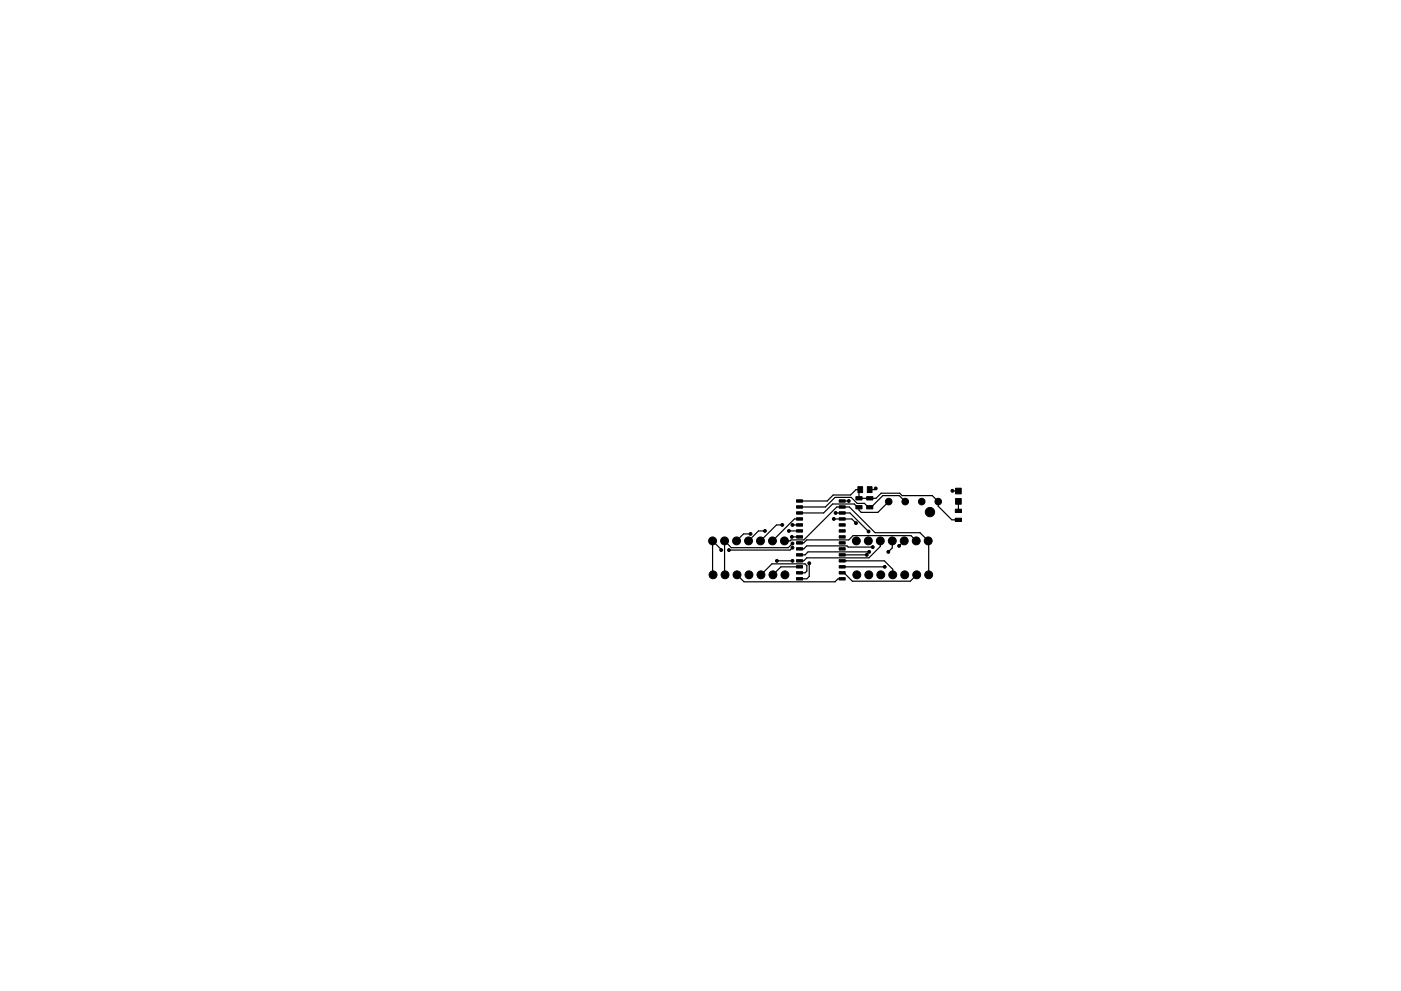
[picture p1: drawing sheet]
<svg xmlns="http://www.w3.org/2000/svg" width="297mm" height="210mm" viewBox="0 0 297 210" stroke-linecap="round" stroke-linejoin="round" font-family="sans-serif">
<g fill="#000" stroke="#000" stroke-width=".21">
<path d="M168.9 118.7h1.3v.5h-1.3zM168.9 117.5h1.3v.5h-1.3zM168.9 116.2h1.3v.5h-1.3zM168.9 114.9h1.3v.5h-1.3zM168.9 113.7h1.3v.5h-1.3zM168.9 112.4h1.3v.5h-1.3zM168.9 111.1h1.3v.5h-1.3zM168.9 109.8h1.3v.6h-1.3zM168.9 108.6h1.3v.5h-1.3zM168.9 107.3h1.3v.5h-1.3zM168.9 106h1.3v.5h-1.3zM177.9 106h1.3v.5h-1.3z"/>
<path d="M177.9 107.3h1.3v.5h-1.3zM177.9 108.6h1.3v.5h-1.3zM177.9 109.8h1.3v.6h-1.3zM177.9 111.1h1.3v.5h-1.3zM177.9 112.4h1.3v.5h-1.3zM177.9 113.7h1.3v.5h-1.3zM177.9 114.9h1.3v.5h-1.3zM177.9 116.2h1.3v.5h-1.3zM177.9 117.5h1.3v.5h-1.3zM177.9 118.7h1.3v.5h-1.3zM181.5 105.4h1.3v.7h-1.3zM181.5 107.3h1.3v.7h-1.3z"/>
<path d="M181.9 103.3h1v1.2h-1zM183.8 105.4h1.3v.7h-1.3zM183.8 107.3h1.3v.7h-1.3zM183.9 103.3h1v1.2h-1zM202.6 105.8h1.2v1.2h-1.2zM202.6 103.6h1.2v1.2h-1.2zM202.6 109.9h1.2v.7h-1.2zM202.6 108h1.2v.7h-1.2zM168.9 122.5h1.3v.6h-1.3zM168.9 121.3h1.3v.5h-1.3zM168.9 120h1.3v.5h-1.3zM177.9 120h1.3v.5h-1.3z"/>
<path d="M177.9 121.3h1.3v.5h-1.3zM177.9 122.5h1.3v.6h-1.3z"/>
<circle cx="151.1" cy="114.8" r=".84"/>
<circle cx="152.9" cy="116.7" r=".3"/>
<circle cx="153.6" cy="114.8" r=".84"/>
<circle cx="154.6" cy="116.7" r=".3"/>
<circle cx="156.2" cy="114.8" r=".84"/>
<circle cx="158.7" cy="114.8" r=".84"/>
<circle cx="159.1" cy="113.3" r=".3"/>
<circle cx="161.2" cy="114.8" r=".84"/>
<circle cx="162.2" cy="112.6" r=".3"/>
<circle cx="163.8" cy="114.8" r=".84"/>
<circle cx="164.7" cy="119" r=".3"/>
<circle cx="165.9" cy="111.4" r=".3"/>
<circle cx="166.3" cy="114.8" r=".84"/>
<circle cx="167.3" cy="112.6" r=".3"/>
<circle cx="167.9" cy="113.9" r=".3"/>
<circle cx="168" cy="116.2" r=".3"/>
<circle cx="168" cy="115.3" r=".3"/>
<circle cx="168" cy="111.4" r=".3"/>
<circle cx="168" cy="119" r=".3"/>
<circle cx="171.6" cy="119.5" r=".3"/>
<circle cx="176.8" cy="110.1" r=".3"/>
<circle cx="177.2" cy="108.8" r=".3"/>
<circle cx="180" cy="106.3" r=".3"/>
<circle cx="181.5" cy="111" r=".3"/>
<circle cx="181.6" cy="114.8" r=".84"/>
<circle cx="183.8" cy="117.7" r=".3"/>
<circle cx="184.1" cy="114.8" r=".84"/>
<circle cx="184.1" cy="112.8" r=".3"/>
<circle cx="184.3" cy="117.1" r=".3"/>
<circle cx="185" cy="116.1" r=".3"/>
<circle cx="185.7" cy="103.6" r=".3"/>
<circle cx="186.6" cy="114.8" r=".84"/>
<circle cx="188.3" cy="117.1" r=".3"/>
<circle cx="188.4" cy="106.4" r=".7"/>
<circle cx="189.2" cy="114.8" r=".84"/>
<circle cx="190.6" cy="115.8" r=".3"/>
<circle cx="191.7" cy="114.8" r=".84"/>
<circle cx="191.9" cy="106.4" r=".7"/>
<circle cx="194.3" cy="114.8" r=".84"/>
<circle cx="195.4" cy="106.4" r=".7"/>
<circle cx="196.8" cy="114.8" r=".84"/>
<circle cx="197.2" cy="108.7" r=".99"/>
<circle cx="198.9" cy="106.4" r=".7"/>
<circle cx="201.9" cy="104.1" r=".3"/>
<circle cx="151.2" cy="122" r=".84"/>
<circle cx="153.7" cy="122" r=".84"/>
<circle cx="156.3" cy="122" r=".84"/>
<circle cx="158.8" cy="122" r=".84"/>
<circle cx="161.3" cy="122" r=".84"/>
<circle cx="163.9" cy="122" r=".84"/>
<circle cx="166.4" cy="122" r=".84"/>
<circle cx="181.7" cy="122" r=".84"/>
<circle cx="184.2" cy="122" r=".84"/>
<circle cx="186.7" cy="122" r=".84"/>
<circle cx="187.6" cy="120.3" r=".3"/>
<circle cx="189.3" cy="122" r=".84"/>
<circle cx="191.8" cy="122" r=".84"/>
<circle cx="194.4" cy="122" r=".84"/>
<circle cx="196.9" cy="122" r=".84"/>
</g>
<g fill="none" stroke="#000" stroke-width=".25">
<path d="M152.9 116.7l-1.8-1.9 .1 7.2M159.1 113.3h-1.5l-1.4 1.5M162.2 112.6h-1.4l-2.1 2.2M164.7 119h3.3M165.9 111.4h-1.3l-3.4 3.4M166.3 114.8h1.2l.2-.3h2.7l7-6.9h2.7l5.4 5.4h9.6l1.8 1.9v7.1M167.3 112.6h2.2M167.9 113.9h1.6M168 115.3l-.9 .9h-12l-1.5-1.4 .1 7.2M168 116.2l-.5 .5h-12.9M168 111.4h1.5M169.5 106.3h5.9l1.3-1.3h3.6l1.2-1.1h.9l-.3 .3v1.5h3.6l1.1-1.1h4l.5 .6h6.4l1.2 1.2v1l2.9 2.9h1.4"/>
<path d="M169.5 110.1h-1.1l-4.6 4.7M171.6 119.5v2.8l-.5 .5h-1.6M176.8 110.1h3.8l.9 .9M177.2 108.8h3l3.9 4M178.6 106.3h1.4M178.6 117.7h5.2M178.6 119h8.9l1.8 1.8v1.2M184.3 117.1h-13l-.6 .6h-1.2M185 116.1h-5.2l-.2-.3h-8.6l-.6 .7h-.9M185.7 103.6l-.3 .3h-1M186.6 114.8v1.1l-2.4 2.5h-13.2l-.6 .6h-.9M188.5 106.5l-2.4 2.2h-3.5l-.5-.5v-.6h-.3l-.7-.7h-4.6l-1.9 1.9h-5.1"/>
<path d="M189.2 114.8v1.4l-.9 .9M191.7 114.8l-1.1 1M191.9 106.4l-1.2-1.2h-3.5l-2.5 2.4h-.6l-.8-.8h-1.6l-1.2-1.3h-3.5l-2 2.1h-5.5M194.3 114.8l-1.2-1.2h-12.2l-.9 .9h-9l-.6 .7h-.9M201.9 104.1l.1 .1M202 104.2h1.2M203.2 106.4v2M156.3 122l1.4 1.4h19.3l.7-.6h.9M169.5 120.3h-3.9l-1.7 1.7M169.5 121.5h1.2l.4-.3v-1.2l-.4-.4h-7l-2.4 2.4M178.6 120.3h9M178.6 121.5h.3l1.8 1.8h12.3l1.4-1.3"/>
</g>
</svg>
